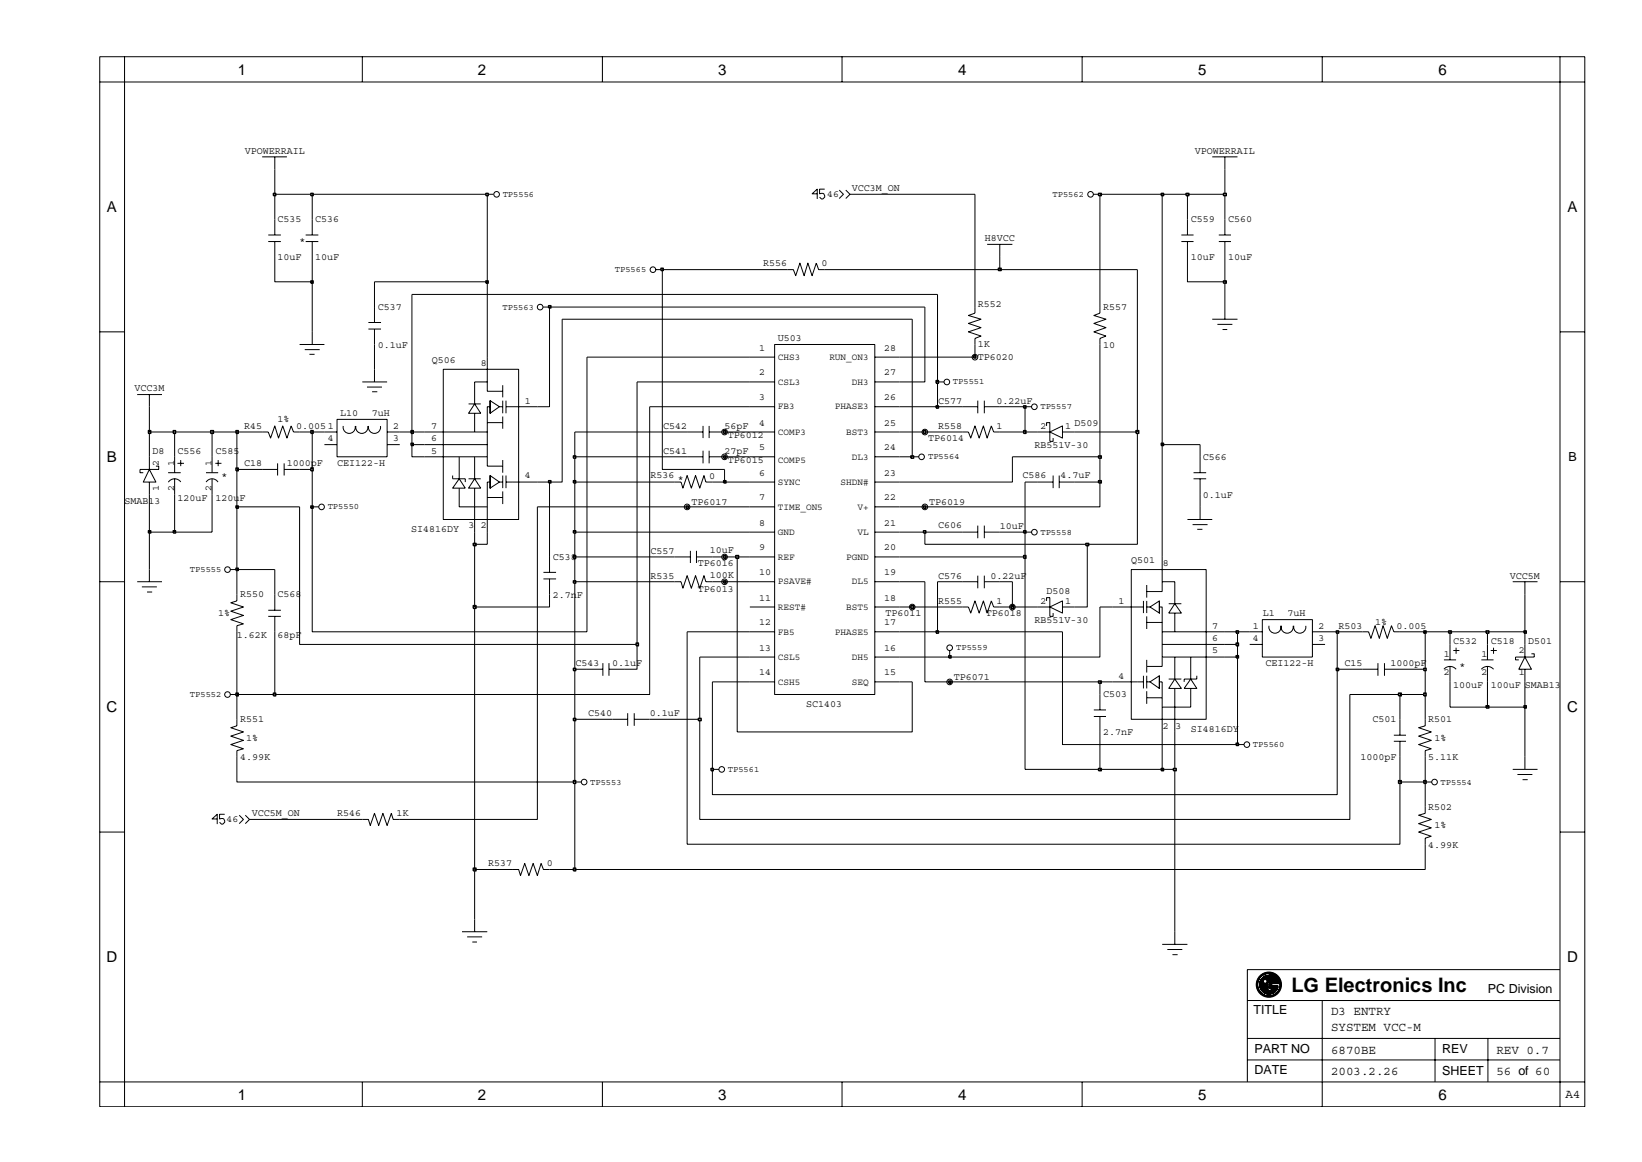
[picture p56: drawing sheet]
<svg xmlns="http://www.w3.org/2000/svg" width="297mm" height="210mm" viewBox="0 0 297 210" stroke-linecap="round" stroke-linejoin="round" font-family="sans-serif">
<defs><g id="words">
<text font-size="3.6" x="233.6" y="179.6">LG Electronics Inc</text>
<g font-size="2.7">
<text x="43" y="13.5">1</text>
<text x="86.5" y="13.5">2</text>
<text x="129.9" y="13.5">3</text>
<text x="173.3" y="13.5">4</text>
<text x="216.8" y="13.5">5</text>
<text x="260.2" y="13.5">6</text>
<text x="19.3" y="38.4">A</text>
<text x="283.6" y="38.4">A</text>
<text x="19.3" y="83.6">B</text>
<text x="19.3" y="128.9">C</text>
<text x="283.5" y="128.9">C</text>
<text x="19.3" y="174.1">D</text>
<text x="283.5" y="174.1">D</text>
<text x="43" y="199">1</text>
<text x="86.5" y="199">2</text>
<text x="129.9" y="199">3</text>
<text x="173.3" y="199">4</text>
<text x="216.8" y="199">5</text>
<text x="260.2" y="199">6</text>
</g>
<g font-size="2.3">
<text x="283.7" y="83.5">B</text>
<text x="269.2" y="179.6">PC Division</text>
<text x="226.7" y="183.5">TITLE</text>
<text x="240.8" y="183.6">D3 ENTRY</text>
<text x="226.9" y="190.5">PART NO</text>
<text x="240.8" y="190.7">6870BE</text>
<text x="240.8" y="186.6">SYSTEM VCC-M</text>
<text x="260.9" y="190.5">REV</text>
<text x="270.7" y="190.7">REV 0.7</text>
<text x="226.9" y="194.3">DATE</text>
<text x="240.8" y="194.6">2003.2.26</text>
<text x="260.9" y="194.5">SHEET</text>
<text x="270.7" y="194.6">56 of 60</text>
<text x="283.2" y="198.7">A4</text>
</g>
<g font-size="1.8">
<text x="44.3" y="27.8">VPOWERRAIL</text>
<text x="216.2" y="27.8">VPOWERRAIL</text>
<text x="149.6" y="35.7">46</text>
<text x="154.1" y="34.6">VCC3M_ON</text>
<text x="50.2" y="40.3">C535</text>
<text x="57" y="40.3">C536</text>
<text x="215.4" y="40.3">C559</text>
<text x="222.2" y="40.3">C560</text>
<text x="50.2" y="47.1">10uF</text>
<text x="54.2" y="44.2">*</text>
<text x="57" y="47.1">10uF</text>
<text x="178.1" y="43.6">H8VCC</text>
<text x="215.4" y="47.1">10uF</text>
<text x="222.2" y="47.1">10uF</text>
<text x="138.1" y="48.1">R556</text>
<text x="148.6" y="48.2">0</text>
<text x="68.3" y="56.1">C537</text>
<text x="176.9" y="55.5">R552</text>
<text x="199.6" y="56.1">R557</text>
<text x="68.3" y="62.9">0.1uF</text>
<text x="78.1" y="65.7">Q506</text>
<text x="137.3" y="63.4">1</text>
<text x="140.7" y="61.8">U503</text>
<text x="159.9" y="63.4">28</text>
<text x="176.9" y="62.8">1K</text>
<text x="176.9" y="65.1">TP6020</text>
<text x="199.6" y="62.9">10</text>
<text x="24.3" y="70.7">VCC3M</text>
<text x="87" y="66.2">8</text>
<text x="137.3" y="67.9">2</text>
<text x="159.9" y="67.9">27</text>
<text x="44.2" y="77.6">R45</text>
<text x="50.2" y="76.4">1%</text>
<text x="53.6" y="77.6">0.0051</text>
<text x="61.6" y="75.3">L10</text>
<text x="67.2" y="75.3">7uH</text>
<text x="71.1" y="77.6">2</text>
<text x="78" y="77.6">7</text>
<text x="94.9" y="73">1</text>
<text x="120" y="77.6">C542</text>
<text x="131.1" y="77.6">56pF</text>
<text x="137.3" y="72.4">3</text>
<text x="137.3" y="77">4</text>
<text x="159.9" y="72.4">26</text>
<text x="159.9" y="77">25</text>
<text x="169.7" y="73">C577</text>
<text x="169.7" y="77.6">R558</text>
<text x="180.3" y="73.1">0.22uF</text>
<text x="180.3" y="77.6">1</text>
<text x="188.2" y="77.6">2</text>
<text x="192.7" y="77.6">1</text>
<text x="194.4" y="77">D509</text>
<text x="27.6" y="82.1">D8</text>
<text x="32.1" y="82.1">C556</text>
<text x="39" y="82.1">C585</text>
<text x="59.3" y="79.8">4</text>
<text x="71.1" y="79.8">3</text>
<text x="78" y="82.1">5</text>
<text x="78" y="79.8">6</text>
<text x="120" y="82.1">C541</text>
<text x="131.1" y="82.1">27pF</text>
<text x="131.7" y="79.3">TP6012</text>
<text x="131.7" y="83.8">TP6015</text>
<text x="137.3" y="81.5">5</text>
<text x="159.9" y="81.5">24</text>
<text x="167.9" y="79.9">TP6014</text>
<text x="187.1" y="81">RB551V-30</text>
<text x="217.6" y="83.2">C566</text>
<text x="28.7" y="88.8" transform="rotate(-90 28.7 88.8)">1</text>
<text x="28.7" y="84.3" transform="rotate(-90 28.7 84.3)">2</text>
<text x="31.5" y="88.8" transform="rotate(-90 31.5 88.8)">2</text>
<text x="31.5" y="84.3" transform="rotate(-90 31.5 84.3)">1</text>
<text x="38.3" y="88.8" transform="rotate(-90 38.3 88.8)">2</text>
<text x="38.3" y="84.3" transform="rotate(-90 38.3 84.3)">1</text>
<text x="40.1" y="86.6">*</text>
<text x="44.2" y="84.4">C18</text>
<text x="51.9" y="84.3">1000pF</text>
<text x="61" y="84.4">CEI122-H</text>
<text x="94.9" y="86.6">4</text>
<text x="117.7" y="86.6">R536</text>
<text x="122.6" y="87.2">*</text>
<text x="128.3" y="86.6">0</text>
<text x="137.3" y="86.1">6</text>
<text x="159.9" y="86.1">23</text>
<text x="185" y="86.6">C586</text>
<text x="191.9" y="86.6">4.7uF</text>
<text x="22.5" y="91.1">SMAB13</text>
<text x="32.1" y="90.6">120uF</text>
<text x="39" y="90.6">120uF</text>
<text x="84.8" y="95.6">3</text>
<text x="87" y="95.6">2</text>
<text x="125.1" y="91.4">TP6017</text>
<text x="137.3" y="90.5">7</text>
<text x="137.3" y="95.1">8</text>
<text x="159.9" y="90.5">22</text>
<text x="159.9" y="95.1">21</text>
<text x="168.1" y="91.4">TP6019</text>
<text x="169.7" y="95.6">C606</text>
<text x="180.9" y="95.7">10uF</text>
<text x="217.6" y="90">0.1uF</text>
<text x="74.4" y="96.2">SI4816DY</text>
<text x="100" y="101.3">C538</text>
<text x="117.7" y="100.2">C557</text>
<text x="128.4" y="100.1">10uF</text>
<text x="137.3" y="99.6">9</text>
<text x="159.9" y="99.6">20</text>
<text x="204.6" y="101.9">Q501</text>
<text x="117.7" y="104.7">R535</text>
<text x="126.3" y="107">TP6013</text>
<text x="126.3" y="102.5">TP6016</text>
<text x="128.4" y="104.6">100K</text>
<text x="137.3" y="104.1">10</text>
<text x="159.9" y="104.1">19</text>
<text x="169.7" y="104.7">C576</text>
<text x="179.2" y="104.8">0.22uF</text>
<text x="189.3" y="107.6">D508</text>
<text x="210.3" y="102.4">8</text>
<text x="273.1" y="104.7">VCC5M</text>
<text x="39.5" y="111.5">1%</text>
<text x="43.4" y="108.1">R550</text>
<text x="50.2" y="108.1">C568</text>
<text x="100" y="108.1">2.7nF</text>
<text x="137.3" y="113.1">12</text>
<text x="137.3" y="108.7">11</text>
<text x="159.9" y="113.1">17</text>
<text x="159.9" y="108.7">18</text>
<text x="160.2" y="111.5">TP6011</text>
<text x="169.7" y="109.3">R555</text>
<text x="178.3" y="111.5">TP6018</text>
<text x="180.3" y="109.2">1</text>
<text x="187.1" y="112.6">RB551V-30</text>
<text x="188.2" y="109.3">2</text>
<text x="192.7" y="109.3">1</text>
<text x="202.4" y="109.3">1</text>
<text x="219.3" y="113.7">7</text>
<text x="226.7" y="113.7">1</text>
<text x="228.5" y="111.5">L1</text>
<text x="232.9" y="111.5">7uH</text>
<text x="238.5" y="113.7">2</text>
<text x="242.1" y="113.7">R503</text>
<text x="248.8" y="113.1">1%</text>
<text x="252.7" y="113.8">0.005</text>
<text x="42.9" y="115.5">1.62K</text>
<text x="50.2" y="115.5">68pF</text>
<text x="137.3" y="117.7">13</text>
<text x="159.9" y="117.7">16</text>
<text x="219.3" y="118.2">5</text>
<text x="219.3" y="116">6</text>
<text x="226.7" y="116">4</text>
<text x="238.5" y="116">3</text>
<text x="261.2" y="118.8">1</text>
<text x="262.9" y="116.5">C532</text>
<text x="268" y="118.8">1</text>
<text x="269.7" y="116.5">C518</text>
<text x="274.8" y="118.2">2</text>
<text x="276.4" y="116.5">D501</text>
<text x="104.1" y="120.5">C543</text>
<text x="110.8" y="120.6">0.1uF</text>
<text x="137.3" y="122.2">14</text>
<text x="159.9" y="122.2">15</text>
<text x="172.6" y="123">TP6071</text>
<text x="202.4" y="122.8">4</text>
<text x="228.9" y="120.5">CEI122-H</text>
<text x="243.2" y="120.5">C15</text>
<text x="251.6" y="120.6">1000pF</text>
<text x="261.2" y="122.2">2</text>
<text x="262.9" y="124.6">100uF</text>
<text x="264" y="121.1">*</text>
<text x="268" y="122.2">2</text>
<text x="269.7" y="124.6">100uF</text>
<text x="274.8" y="122.2">1</text>
<text x="275.9" y="124.5">SMAB13</text>
<text x="43.4" y="130.7">R551</text>
<text x="106.4" y="129.6">C540</text>
<text x="117.5" y="129.6">0.1uF</text>
<text x="145.8" y="127.9">SC1403</text>
<text x="199.6" y="126.2">C503</text>
<text x="210.3" y="131.9">2 3</text>
<text x="248.3" y="130.7">C501</text>
<text x="258.3" y="130.7">R501</text>
<text x="43.4" y="137.5">4.99K</text>
<text x="44.5" y="134.1">1%</text>
<text x="199.6" y="133">2.7nF</text>
<text x="215.4" y="132.4">SI4816DY</text>
<text x="246.1" y="137.5">1000pF</text>
<text x="258.3" y="137.5">5.11K</text>
<text x="259.5" y="134.1">1%</text>
<text x="41" y="148.8">46</text>
<text x="45.6" y="147.7">VCC5M_ON</text>
<text x="61" y="147.7">R546</text>
<text x="71.7" y="147.7">1K</text>
<text x="258.3" y="146.5">R502</text>
<text x="259.5" y="149.9">1%</text>
<text x="258.3" y="153.4">4.99K</text>
<text x="88.3" y="156.8">R537</text>
<text x="98.9" y="156.7">0</text>
</g>
<g font-size="1.7">
<text x="140.7" y="65.1">CHS3</text>
<text x="150" y="65.1">RUN_ON3</text>
<text x="140.7" y="69.6">CSL3</text>
<text x="154.1" y="69.6">DH3</text>
<text x="140.7" y="74.1">FB3</text>
<text x="151" y="74.1">PHASE3</text>
<text x="140.7" y="78.7">COMP3</text>
<text x="140.7" y="83.7">COMP5</text>
<text x="153.1" y="78.7">BST3</text>
<text x="154.1" y="83.1">DL3</text>
<text x="140.7" y="87.7">SYNC</text>
<text x="152.1" y="87.7">SHDN#</text>
<text x="140.7" y="92.2">TIME_ON5</text>
<text x="155.1" y="92.2">V+</text>
<text x="140.7" y="96.8">GND</text>
<text x="140.7" y="101.3">REF</text>
<text x="153.1" y="101.3">PGND</text>
<text x="155.1" y="96.8">VL</text>
<text x="140.7" y="105.8">PSAVE#</text>
<text x="154.1" y="105.8">DL5</text>
<text x="140.7" y="110.3">REST#</text>
<text x="153.1" y="110.3">BST5</text>
<text x="140.7" y="119.4">CSL5</text>
<text x="140.7" y="114.8">FB5</text>
<text x="151" y="114.8">PHASE5</text>
<text x="154.1" y="119.4">DH5</text>
<text x="140.7" y="123.9">CSH5</text>
<text x="154.1" y="123.9">SEQ</text>
</g>
<g font-size="1.6">
<text x="90.9" y="35.6">TP5556</text>
<text x="190.4" y="35.6">TP5562</text>
<text x="111.2" y="49.2">TP5565</text>
<text x="90.9" y="56">TP5563</text>
<text x="172.4" y="69.6">TP5551</text>
<text x="188.2" y="74.1">TP5557</text>
<text x="167.9" y="83.1">TP5564</text>
<text x="59.3" y="92.2">TP5550</text>
<text x="188.2" y="96.7">TP5558</text>
<text x="34.4" y="103.5">TP5555</text>
<text x="173" y="117.7">TP5559</text>
<text x="34.4" y="126.1">TP5552</text>
<text x="226.7" y="135.2">TP5560</text>
<text x="106.8" y="142">TP5553</text>
<text x="131.7" y="139.7">TP5561</text>
<text x="260.6" y="142">TP5554</text>
</g>
</g></defs>
<g fill="none" stroke="#000" stroke-width=".18">
<path d="M47.4 28.4h4.5M49.7 28.4v2.3M49.7 39.7v2.8M56.5 39.7v2.8M88.1 35.2h1.1M151.8 34.4l.8 .8-.8 .7M153 34.4l.8 .8-.8 .7M197.9 35.2h1.1M214.8 39.7v2.8M219.3 28.4h4.6M221.6 28.4v2.3M221.6 39.7v2.8"/>
<path d="M48.5 42.5h2.3M48.5 43.7h2.3M49.7 43.7v2.8M55.3 42.5h2.3M55.3 43.7h2.3M56.5 43.7v2.8M66.6 58.4h2.3M66.6 59.5h2.3M67.7 55.6v2.8M67.7 59.5v2.8M98.3 55.6h1.1M118.6 48.8h1.2"/>
<path d="M142.4 48.8h1.1l.4 1.1 .8-2.3 .8 2.3 .6-2.3 .8 2.3 .8-2.3 .4 1.2h1.1M176.4 55.6v1.1l-1.2 .4 2.3 .7-2.3 .7 2.3 .8-2.3 .7 2.3 .8-1.1 .4v1.1M178.6 44.2h4.5M180.9 44.2v2.3M199 55.6v1.1l-1.1 .4 2.2 .7-2.2 .7 2.2 .8-2.2 .7 2.2 .8-1.1 .4v1.1M213.7 42.5h2.2M213.7 43.7h2.2M214.8 43.7v2.8M219.3 57.8h4.6M220.2 58.7h2.7M220.5 42.5h2.2M220.5 43.7h2.2"/>
<path d="M221.2 59.6h.8M221.6 43.7v2.8M221.6 55.6v2.2M24.8 71.4h4.5M27 71.4v2.2M47.4 78.2h1.1l.4 1.1 .8-2.2 .7 2.2 .7-2.2 .8 2.2 .8-2.2 .4 1.1h1.1M54.2 62.3h4.5M55.1 63.3h2.7M56 64.1h.9M56.5 60v2.3M58.7 78.2h2.3M61 75.9h9v6.8h-9z"/>
<path d="M62.1 77.1a1.1 1.1 0 0 0 1.1 1.3 1.1 1.1 0 0 0 1-1.3M64.4 77.1a1.1 1.1 0 0 0 1 1.3 1.1 1.1 0 0 0 1.1-1.3M65.5 69.1h4.5M66.4 70h2.7M66.7 77.1a1.1 1.1 0 0 0 1 1.3 1.1 1.1 0 0 0 1.1-1.3M67.3 70.9h1M67.7 66.8v2.3M70 78.2h2.3M76.8 78.2h11.3M80.2 66.8h13.6v27.2h-13.6zM84.8 73.1h2.2M85.9 73.1l1.1 1.7h-2.2z"/>
<path d="M85.9 74.8v3.4M88.1 69.1h-2.2v4M88.1 64.6v6.2h2.8M88.1 76.5v7.8h2.8M88.1 76.5h2.8M88.7 72.5v2.3v-2.3l1.6 1.1-1.6 1.2M88.7 73.6h-.6v2.9M90.3 73.6h.6M90.9 69.7v2.2M90.9 72.5v2.3M90.9 75.4v2.2M91.5 72.5v2.3"/>
<path d="M91.5 73.6h5.7M124.3 78.2h2.9M127.2 77.1v2.2M128.3 78.2h2.8M128.3 77.1v2.2M135.6 78.2h4.5M135.6 69.1h4.5M135.6 73.6h4.5M135.6 64.6h4.5M140.1 62.3h18.2v63.4h-18.2zM158.3 78.2h4.4M158.3 69.1h4.4"/>
<path d="M158.3 73.6h4.4M158.3 64.6h4.4M169.6 69.1h1.1M174.1 78.2h1.1l.4 1.1 .8-2.2 .7 2.2 .8-2.2 .7 2.2 .7-2.2 .5 1.1h1.1M174.1 73.6h2.8M176.9 72.5v2.3M178.1 73.6h2.8M178.1 72.5v2.3M185.4 73.6h1.1M187.6 78.2h2.3M189.3 77.1v-.6h.6v3.4h.6v-.6M189.9 78.2l2.3-1.1v2.2z"/>
<path d="M192.2 78.2h2.2M27 84.9l1.2 2.3h-2.3zM27 82.7v2.2M27 87.2v2.2M28.2 84.3h.5v.6h-3.4v.6h.6M30.4 85.5h2.3M31.6 82.7v2.8M31.6 86.6v2.8M32.1 83.8h1.2M32.7 83.2v1.1M32.7 87.2a1.35 1.35 0 0 0-2.2 0M37.3 85.5h2.2"/>
<path d="M37.3 87.2a1.27 1.27 0 0 1 2.1 0M38.4 82.7v2.8M38.4 86.6v2.8M39 83.8h1.1M39.5 83.2v1.1M47.4 84.9h2.8M50.2 83.8v2.2M51.4 84.9h2.8M51.4 83.8v2.2M56.5 91.7h1.1M58.7 80.5h2.3M70 80.5h2.3"/>
<path d="M76.8 82.7h11.3M76.8 80.5h11.3M81.9 86v.6h2.3v.6M83.1 86.6l1.1 1.7h-2.3zM83.1 88.3v3.4h5M83.1 82.7v3.9M84.8 86.6h2.2M85.9 86.6l1.1 1.7h-2.2zM85.9 82.7v3.9M85.9 88.3v8M88.1 90h2.8M88.7 86v2.3v-2.3l1.6 1.2-1.6 1.1"/>
<path d="M88.7 87.2h-.6v9.1M90.3 87.2h.6M90.9 83.2v2.3M90.9 86v2.3M90.9 88.9v2.3M91.5 87.2h5.7M91.5 86v2.3M122 87.2h1.2l.3 1.1 .8-2.3 .8 2.3 .7-2.3 .8 2.3 .7-2.3 .4 1.2h1.2M124.3 82.7h2.9M124.9 99.7v2.2M126 99.7v2.2M127.2 81.6v2.2"/>
<path d="M128.3 82.7h2.8M128.3 81.6v2.2M135.6 91.7h4.5M135.6 96.3h4.5M135.6 82.7h4.5M135.6 87.2h4.5M158.3 91.7h4.4M158.3 96.3h4.4M158.3 82.7h4.4M158.3 87.2h4.4M165 82.7h1.1M174.1 96.3h2.8"/>
<path d="M176.9 95.1v2.3M178.1 96.3h2.8M178.1 95.1v2.3M185.4 96.3h1.1M187.6 87.2h2.9M190.5 86v2.3M191.6 87.2h2.8M191.6 86v2.3M214.8 94h4.5M215.7 94.9h2.7M215.9 86.6h2.3M215.9 85.5h2.3"/>
<path d="M216.6 95.8h.9M217.1 82.7v2.8M217.1 86.6v2.8M217.1 91.7v2.3M24.8 105.3h4.5M25.7 106.2h2.7M26.6 107.1h.9M27 103.1v2.2M41.8 103.1h1.1M42.9 107.5v1.2l-1.1 .4 2.2 .7-2.2 .8 2.2 .8-2.2 .7 2.2 .8-1.1 .3v1.1M48.5 110.4h2.3M48.5 111.5h2.3"/>
<path d="M49.7 107.5v2.9M49.7 111.5v2.8M98.3 103.6h2.3M98.3 104.8h2.3M99.4 100.8v2.8M99.4 104.8v2.7M109.1 120v2.3M110.2 120v2.3M122 105.3h1.2l.3 1.1 .8-2.2 .8 2.2 .7-2.2 .8 2.2 .7-2.2 .4 1.1h1.2M122 100.8h2.9M126 100.8h2.9M135.6 109.8h4.5"/>
<path d="M135.6 105.3h4.5M135.6 118.9h4.5M135.6 114.3h4.5M135.6 100.8h4.5M158.3 109.8h4.4M158.3 105.3h4.4M158.3 118.9h4.4M158.3 114.3h4.4M158.3 100.8h4.4M171.8 117.7v1.2M174.1 109.8h1.1l.4 1.1 .8-2.2 .7 2.2 .8-2.2 .7 2.2 .7-2.2 .5 1.1h1.1M174.1 105.3h2.8"/>
<path d="M176.9 104.2v2.2M178.1 104.2v2.2M178.1 105.3h2.8M187.6 109.8h2.3M189.3 108.7v-.6h.6v3.4h.6v-.6M189.9 109.8l2.3-1.1v2.2zM192.2 109.8h2.2M201.3 109.8h5.6M204.6 103.1h13.6v27.1h-13.6zM206.9 108.7v2.2M207.4 109.8h.6M207.4 105.9v2.2"/>
<path d="M207.4 108.7v2.2M207.4 111.5v2.3M207.4 119.4v2.3M207.4 112.6h2.8M209.7 108.7v2.2v-2.2l-1.7 1.1 1.7 1.1M209.7 109.8h.5v2.8M210.2 105.3h2.3v3.9M210.2 118.9h11.4M210.2 114.3h11.4M210.2 116.6h11.4M210.2 100.8v6.2h-2.8M210.2 112.6v8h-2.8"/>
<path d="M211.4 109.2h2.3M212.5 109.2l1.2 1.7h-2.3zM212.5 110.9v3.4M212.5 118.9v4M215.4 118.9v4M226.1 114.3h2.3M226.1 116.6h2.3M228.4 112.1h9v6.8h-9zM229.6 113.2a1.1 1.1 0 0 0 1 1.4 1.1 1.1 0 0 0 1.1-1.4M231.8 113.2a1.1 1.1 0 0 0 1 1.4 1.1 1.1 0 0 0 1.1-1.4M234.1 113.2a1.1 1.1 0 0 0 1 1.4 1.1 1.1 0 0 0 1.1-1.4M237.4 114.3h2.3"/>
<path d="M237.4 116.6h2.3M246.5 114.3h1.1l.4 1.2 .8-2.3 .7 2.3 .7-2.3 .8 2.3 .7-2.3 .4 1.1h1.1M249.3 120v2.3M250.5 120v2.3M261.2 119.4h2.2M262.3 116.6v2.8M262.9 117.7h1.1M263.4 117.2v1.1M268 119.4h2.2M269.1 116.6v2.8M269.7 117.7h1.1M270.2 117.2v1.1"/>
<path d="M273.7 105.3h4.4M275.9 118.9l1.1 2.2h-2.2zM275.9 105.3v2.2M275.9 116.6v2.3M277 118.3h.5v.6h-3.3v.5h.6M41.8 125.7h1.1M42.9 130.2v1.1l-1.1 .4 2.2 .7-2.2 .8 2.2 .8-2.2 .7 2.2 .8-1.1 .3v1.1M106.2 121.1h2.9M110.2 121.1h2.8M110.8 130.2h2.7M113.5 129.1v2.2M114.7 130.2h2.8"/>
<path d="M114.7 129.1v2.2M128.9 139.2h1.1M135.6 123.4h4.5M158.3 123.4h4.4M197.9 128.5h2.2M197.9 129.6h2.2M199 125.7v2.8M199 129.6v2.8M201.3 123.4h5.6M206.9 122.3v2.3M207.4 123.4h.6M207.4 122.3v2.3"/>
<path d="M207.4 125.1v2.3M207.4 126.3h2.8M209.7 122.3v2.3v-2.3l-1.7 1.1 1.7 1.2M209.7 123.4h.5v9M211.4 122.9h2.3M212.5 122.9l1.2 1.7h-2.3zM212.5 124.6v7.8M212.5 139.2v31.7M215.4 122.9l1.1 1.7h-2.3zM215.4 124.6v3.4h-5.2M216.5 122.3v.6h-2.3v.5M223.9 134.7h1.1"/>
<path d="M246.5 121.1h2.8M250.5 121.1h2.7M252.1 133h2.2M252.1 134.1h2.2M253.2 130.2v2.8M253.2 134.1v2.8M257.8 130.2v1.1l-1.2 .4 2.3 .7-2.3 .8 2.3 .8-2.3 .7 2.3 .8-1.1 .3v1.1M261.2 121.1a1.44 1.44 0 0 1 2.2 0M262.3 120.6v2.8M268 121.1a1.44 1.44 0 0 1 2.2 0M269.1 120.6v2.8M273.7 139.2h4.4"/>
<path d="M275.9 121.1v2.3M275.9 136.9v2.3M43.3 147.5l.7 .8-.7 .7M44.4 147.5l.7 .8-.7 .7M65.5 148.3h1.1l.4 1.1 .7-2.2 .8 2.2 .8-2.2 .7 2.2 .8-2.2 .3 1.1h1.2M85.9 157.3v11.3M92.6 157.3h1.2l.4 1.1 .7-2.2 .8 2.2 .7-2.2 .8 2.2 .7-2.2 .4 1.1h1.1M104 141.5h1.1M257.8 146v1.2l-1.2 .3 2.3 .8-2.3 .7 2.3 .8-2.3 .8 2.3 .7-1.1 .4v1.1M257.8 141.5h1.1M274.5 140.1h2.7M275.4 141.1h1"/>
<path d="M83.6 168.6h4.5M84.5 169.5h2.7M85.4 170.5h.9M210.2 170.9h4.6M211.2 171.8h2.7M212.1 172.7h.9"/>
<circle cx="89.8" cy="35.2" r=".51"/>
<circle cx="197.3" cy="35.2" r=".51"/>
<circle cx="97.7" cy="55.6" r=".51"/>
<circle cx="118.1" cy="48.8" r=".51"/>
<circle cx="131.1" cy="78.2" r=".51"/>
<circle cx="167.3" cy="78.2" r=".51"/>
<circle cx="171.3" cy="69.1" r=".51"/>
<circle cx="176.4" cy="64.6" r=".51"/>
<circle cx="187.1" cy="73.6" r=".51"/>
<circle cx="58.2" cy="91.7" r=".51"/>
<circle cx="124.3" cy="91.7" r=".51"/>
<circle cx="131.1" cy="82.7" r=".51"/>
<circle cx="166.7" cy="82.7" r=".51"/>
<circle cx="167.3" cy="91.7" r=".51"/>
<circle cx="187.1" cy="96.3" r=".51"/>
<circle cx="41.2" cy="103.1" r=".51"/>
<circle cx="131.1" cy="105.3" r=".51"/>
<circle cx="131.1" cy="100.8" r=".51"/>
<circle cx="165" cy="109.8" r=".51"/>
<circle cx="171.8" cy="117.2" r=".51"/>
<circle cx="183.1" cy="109.8" r=".51"/>
<circle cx="41.2" cy="125.7" r=".51"/>
<circle cx="130.6" cy="139.2" r=".51"/>
<circle cx="171.8" cy="123.4" r=".51"/>
<circle cx="225.6" cy="134.7" r=".51"/>
<circle cx="105.7" cy="141.5" r=".51"/>
<circle cx="259.5" cy="141.5" r=".51"/>
</g>
<path d="M85.6 157.1h.5v.5h-.5z" fill-rule="evenodd" fill="#c2c2c2"/>
<path d="M85.6 157.1h.5v.5h-.5z" fill="none" stroke="#000" stroke-width=".25"/>
<path d="M85.9 109.8v47.5h6.7M99.4 157.3h4.6" fill="none" stroke="#000" stroke-width=".18"/>
<path d="M103.7 157.1h.5v.5h-.5z" fill-rule="evenodd" fill="#c2c2c2"/>
<path d="M103.7 157.1h.5v.5h-.5z" fill="none" stroke="#000" stroke-width=".25"/>
<path d="M97.2 91.7v56.6h-24.9M124.3 114.3v38.5h128.9v-11.3M42.9 136.9v4.6h61.1v15.8h153.8v-4.5M241.9 121.1v22.7h-113v-4.6M244.2 125.7v22.6h-117.6v-18.1M45.1 148.3h20.4M257.8 141.5v4.5" fill="none" stroke="#000" stroke-width=".18"/>
<path d="M103.7 141.2h.5v.6h-.5z" fill-rule="evenodd" fill="#c2c2c2"/>
<path d="M103.7 141.2h.5v.6h-.5z" fill="none" stroke="#000" stroke-width=".25"/>
<path d="M104 130.2v11.3" fill="none" stroke="#000" stroke-width=".18"/>
<path d="M253 141.2h.5v.6h-.5z" fill-rule="evenodd" fill="#c2c2c2"/>
<path d="M253 141.2h.5v.6h-.5z" fill="none" stroke="#000" stroke-width=".25"/>
<path d="M253.2 136.9v4.6h4.6" fill="none" stroke="#000" stroke-width=".18"/>
<path d="M257.6 141.2h.4v.6h-.4z" fill-rule="evenodd" fill="#c2c2c2"/>
<path d="M257.6 141.2h.4v.6h-.4z" fill="none" stroke="#000" stroke-width=".25"/>
<path d="M257.8 136.9v4.6" fill="none" stroke="#000" stroke-width=".18"/>
<path d="M128.6 139h.4v.5h-.4z" fill="#c2c2c2"/>
<path d="M128.6 139h.4v.5h-.4z" fill="none" stroke="#000" stroke-width=".25"/>
<path d="M185.4 100.8v38.4h13.6M128.9 123.4v15.8" fill="none" stroke="#000" stroke-width=".18"/>
<path d="M198.7 139h.5v.5h-.5z" fill="#c2c2c2"/>
<path d="M198.7 139h.5v.5h-.5z" fill="none" stroke="#000" stroke-width=".25"/>
<path d="M199 132.4v6.8h11.2" fill="none" stroke="#000" stroke-width=".18"/>
<path d="M210.1 139h.4v.5h-.4z" fill="#c2c2c2"/>
<path d="M210.1 139h.4v.5h-.4z" fill="none" stroke="#000" stroke-width=".25"/>
<path d="M210.2 132.4v6.8h2.3" fill="none" stroke="#000" stroke-width=".18"/>
<path d="M212.3 139h.5v.5h-.5z" fill-rule="evenodd" fill="#c2c2c2"/>
<path d="M212.3 139h.5v.5h-.5z" fill="none" stroke="#000" stroke-width=".25"/>
<path d="M192.2 114.3v20.4h31.7M212.5 132.4v6.8M275.9 128v8.9" fill="none" stroke="#000" stroke-width=".18"/>
<path d="M223.6 134.5h.4v.4h-.4z" fill-rule="evenodd" fill="#c2c2c2"/>
<path d="M223.6 134.5h.4v.4h-.4z" fill="none" stroke="#000" stroke-width=".25"/>
<path d="M133.4 100.8v31.6h31.6v-9M223.9 118.9v15.8M42.9 125.7v4.5" fill="none" stroke="#000" stroke-width=".18"/>
<path d="M103.7 130h.5v.4h-.5z" fill-rule="evenodd" fill="#c2c2c2"/>
<path d="M103.7 130h.5v.4h-.5z" fill="none" stroke="#000" stroke-width=".25"/>
<path d="M104 121.1v9.1h6.8M117.5 130.2h9.1" fill="none" stroke="#000" stroke-width=".18"/>
<path d="M126.3 130h.5v.4h-.5z" fill="#c2c2c2"/>
<path d="M126.3 130h.5v.4h-.5z" fill="none" stroke="#000" stroke-width=".25"/>
<path d="M126.6 118.9v11.3M253.2 125.7v4.5M257.8 125.7v4.5M262.3 123.4v4.6h6.8" fill="none" stroke="#000" stroke-width=".18"/>
<path d="M268.8 127.7h.5v.4h-.5z" fill-rule="evenodd" fill="#c2c2c2"/>
<path d="M268.8 127.7h.5v.4h-.5z" fill="none" stroke="#000" stroke-width=".25"/>
<path d="M269.1 123.4v4.6h6.8" fill="none" stroke="#000" stroke-width=".18"/>
<path d="M275.7 127.7h.4v.4h-.4z" fill-rule="evenodd" fill="#c2c2c2"/>
<path d="M275.7 127.7h.4v.4h-.4z" fill="none" stroke="#000" stroke-width=".25"/>
<path d="M275.9 123.4v4.6" fill="none" stroke="#000" stroke-width=".18"/>
<path d="M42.7 125.4h.4v.5h-.4z" fill-rule="evenodd" fill="#c2c2c2"/>
<path d="M42.7 125.4h.4v.5h-.4z" fill="none" stroke="#000" stroke-width=".25"/>
<path d="M42.9 114.3v11.4h6.8" fill="none" stroke="#000" stroke-width=".18"/>
<path d="M49.5 125.4h.4v.5h-.4z" fill="#c2c2c2"/>
<path d="M49.5 125.4h.4v.5h-.4z" fill="none" stroke="#000" stroke-width=".25"/>
<path d="M117.5 73.6v52.1h-67.8v-11.4M199 123.4v2.3M244.2 125.7h9" fill="none" stroke="#000" stroke-width=".18"/>
<path d="M253 125.4h.5v.5h-.5z" fill-rule="evenodd" fill="#c2c2c2"/>
<path d="M253 125.4h.5v.5h-.5z" fill="none" stroke="#000" stroke-width=".25"/>
<path d="M253.2 125.7h4.6" fill="none" stroke="#000" stroke-width=".18"/>
<path d="M257.6 125.4h.4v.5h-.4z" fill-rule="evenodd" fill="#c2c2c2"/>
<path d="M257.6 125.4h.4v.5h-.4z" fill="none" stroke="#000" stroke-width=".25"/>
<path d="M167.3 105.3v18.1h4.5M128.9 123.4h6.7M162.7 123.4h2.3M257.8 121.1v4.6" fill="none" stroke="#000" stroke-width=".18"/>
<path d="M171.6 123.2h.5v.4h-.5z" fill="#c2c2c2"/>
<path d="M171.6 123.2h.5v.4h-.5z" fill="none" stroke="#000" stroke-width=".25"/>
<path d="M171.8 123.4h27.2" fill="none" stroke="#000" stroke-width=".18"/>
<path d="M198.7 123.2h.5v.4h-.5z" fill="#c2c2c2"/>
<path d="M198.7 123.2h.5v.4h-.5z" fill="none" stroke="#000" stroke-width=".25"/>
<path d="M199 123.4h2.3" fill="none" stroke="#000" stroke-width=".18"/>
<path d="M103.7 120.9h.5v.4h-.5z" fill-rule="evenodd" fill="#c2c2c2"/>
<path d="M103.7 120.9h.5v.4h-.5z" fill="none" stroke="#000" stroke-width=".25"/>
<path d="M104 105.3v15.8h2.2M115.2 116.6v4.5h-2.2" fill="none" stroke="#000" stroke-width=".18"/>
<path d="M241.7 120.9h.5v.4h-.5z" fill-rule="evenodd" fill="#c2c2c2"/>
<path d="M241.7 120.9h.5v.4h-.5z" fill="none" stroke="#000" stroke-width=".25"/>
<path d="M241.9 114.3v6.8h4.6M253.2 121.1h4.6" fill="none" stroke="#000" stroke-width=".18"/>
<path d="M257.6 120.9h.4v.4h-.4z" fill-rule="evenodd" fill="#c2c2c2"/>
<path d="M257.6 120.9h.4v.4h-.4z" fill="none" stroke="#000" stroke-width=".25"/>
<path d="M126.6 118.9h9M162.7 118.9h9.1M257.8 114.3v6.8" fill="none" stroke="#000" stroke-width=".18"/>
<path d="M171.6 118.6h.5v.5h-.5z" fill="#c2c2c2"/>
<path d="M171.6 118.6h.5v.5h-.5z" fill="none" stroke="#000" stroke-width=".25"/>
<path d="M199 109.8v9.1h-27.2M221.6 118.9h2.3" fill="none" stroke="#000" stroke-width=".18"/>
<path d="M223.6 118.6h.4v.5h-.4z" fill-rule="evenodd" fill="#c2c2c2"/>
<path d="M223.6 118.6h.4v.5h-.4z" fill="none" stroke="#000" stroke-width=".25"/>
<path d="M54.2 91.7v24.9h61M223.9 116.6v2.3" fill="none" stroke="#000" stroke-width=".18"/>
<path d="M115.1 116.4h.4v.5h-.4z" fill="#c2c2c2"/>
<path d="M115.1 116.4h.4v.5h-.4z" fill="none" stroke="#000" stroke-width=".25"/>
<path d="M115.2 69.1v47.5M221.6 116.6h2.3" fill="none" stroke="#000" stroke-width=".18"/>
<path d="M223.6 116.4h.4v.5h-.4z" fill-rule="evenodd" fill="#c2c2c2"/>
<path d="M223.6 116.4h.4v.5h-.4z" fill="none" stroke="#000" stroke-width=".25"/>
<path d="M106.2 64.6v49.7h-49.7v-22.6M124.3 114.3h11.3M162.7 114.3h6.9M223.9 114.3v2.3M262.3 114.3v2.3M269.1 114.3v2.3M275.9 114.3v2.3" fill="none" stroke="#000" stroke-width=".18"/>
<path d="M169.3 114.1h.5v.5h-.5z" fill="#c2c2c2"/>
<path d="M169.3 114.1h.5v.5h-.5z" fill="none" stroke="#000" stroke-width=".25"/>
<path d="M169.6 105.3v9h22.6M221.6 114.3h2.3" fill="none" stroke="#000" stroke-width=".18"/>
<path d="M223.6 114.1h.4v.5h-.4z" fill-rule="evenodd" fill="#c2c2c2"/>
<path d="M223.6 114.1h.4v.5h-.4z" fill="none" stroke="#000" stroke-width=".25"/>
<path d="M223.9 114.3h2.2M239.7 114.3h2.2" fill="none" stroke="#000" stroke-width=".18"/>
<path d="M241.7 114.1h.5v.5h-.5z" fill-rule="evenodd" fill="#c2c2c2"/>
<path d="M241.7 114.1h.5v.5h-.5z" fill="none" stroke="#000" stroke-width=".25"/>
<path d="M241.9 114.3h4.6M253.2 114.3h4.6" fill="none" stroke="#000" stroke-width=".18"/>
<path d="M257.6 114.1h.4v.5h-.4z" fill-rule="evenodd" fill="#c2c2c2"/>
<path d="M257.6 114.1h.4v.5h-.4z" fill="none" stroke="#000" stroke-width=".25"/>
<path d="M257.8 114.3h4.5" fill="none" stroke="#000" stroke-width=".18"/>
<path d="M262.1 114.1h.5v.5h-.5z" fill-rule="evenodd" fill="#c2c2c2"/>
<path d="M262.1 114.1h.5v.5h-.5z" fill="none" stroke="#000" stroke-width=".25"/>
<path d="M262.3 114.3h6.8" fill="none" stroke="#000" stroke-width=".18"/>
<path d="M268.8 114.1h.5v.5h-.5z" fill-rule="evenodd" fill="#c2c2c2"/>
<path d="M268.8 114.1h.5v.5h-.5z" fill="none" stroke="#000" stroke-width=".25"/>
<path d="M269.1 114.3h6.8" fill="none" stroke="#000" stroke-width=".18"/>
<path d="M275.7 114.1h.4v.5h-.4z" fill-rule="evenodd" fill="#c2c2c2"/>
<path d="M275.7 114.1h.4v.5h-.4z" fill="none" stroke="#000" stroke-width=".25"/>
<path d="M275.9 107.5v6.8" fill="none" stroke="#000" stroke-width=".18"/>
<path d="M85.6 109.6h.5v.5h-.5z" fill-rule="evenodd" fill="#c2c2c2"/>
<path d="M85.6 109.6h.5v.5h-.5z" fill="none" stroke="#000" stroke-width=".25"/>
<path d="M85.9 98.5v11.3h13.5v-2.3M162.7 109.8h2.3" fill="none" stroke="#000" stroke-width=".18"/>
<path d="M164.8 109.6h.5v.5h-.5z" fill="#c2c2c2"/>
<path d="M164.8 109.6h.5v.5h-.5z" fill="none" stroke="#000" stroke-width=".25"/>
<path d="M165 109.8h9.1M180.9 109.8h2.2" fill="none" stroke="#000" stroke-width=".18"/>
<path d="M182.9 109.6h.5v.5h-.5z" fill="#c2c2c2"/>
<path d="M182.9 109.6h.5v.5h-.5z" fill="none" stroke="#000" stroke-width=".25"/>
<path d="M196.7 98.5v11.3h-2.3M42.9 103.1v4.4M49.7 103.1v4.4M183.1 105.3v4.5h4.5M199 109.8h2.3" fill="none" stroke="#000" stroke-width=".18"/>
<path d="M103.7 105.1h.5v.4h-.5z" fill-rule="evenodd" fill="#c2c2c2"/>
<path d="M103.7 105.1h.5v.4h-.5z" fill="none" stroke="#000" stroke-width=".25"/>
<path d="M104 100.8v4.5h18M128.9 105.3h2.2" fill="none" stroke="#000" stroke-width=".18"/>
<path d="M130.9 105.1h.4v.4h-.4z" fill="#c2c2c2"/>
<path d="M130.9 105.1h.4v.4h-.4z" fill="none" stroke="#000" stroke-width=".25"/>
<path d="M27 96.3v6.8M131.1 105.3h4.5M162.7 105.3h4.6M169.6 105.3h4.5M180.9 105.3h2.2" fill="none" stroke="#000" stroke-width=".18"/>
<path d="M42.7 102.8h.4v.4h-.4z" fill-rule="evenodd" fill="#c2c2c2"/>
<path d="M42.7 102.8h.4v.4h-.4z" fill="none" stroke="#000" stroke-width=".25"/>
<path d="M42.9 91.7v11.4h6.8M99.4 87.2v13.6" fill="none" stroke="#000" stroke-width=".18"/>
<path d="M103.7 100.5h.5v.5h-.5z" fill-rule="evenodd" fill="#c2c2c2"/>
<path d="M103.7 100.5h.5v.5h-.5z" fill="none" stroke="#000" stroke-width=".25"/>
<path d="M104 96.3v4.5h18M128.9 100.8h2.2" fill="none" stroke="#000" stroke-width=".18"/>
<path d="M130.9 100.5h.4v.5h-.4z" fill="#c2c2c2"/>
<path d="M130.9 100.5h.4v.5h-.4z" fill="none" stroke="#000" stroke-width=".25"/>
<path d="M131.1 100.8h2.3" fill="none" stroke="#000" stroke-width=".18"/>
<path d="M133.1 100.5h.5v.5h-.5z" fill="#c2c2c2"/>
<path d="M133.1 100.5h.5v.5h-.5z" fill="none" stroke="#000" stroke-width=".25"/>
<path d="M133.4 100.8h2.2M162.7 100.8h22.7" fill="none" stroke="#000" stroke-width=".18"/>
<path d="M185.2 100.5h.4v.5h-.4z" fill="#c2c2c2"/>
<path d="M185.2 100.5h.4v.5h-.4z" fill="none" stroke="#000" stroke-width=".25"/>
<path d="M185.4 96.3v4.5M210.2 80.5v20.3" fill="none" stroke="#000" stroke-width=".18"/>
<path d="M85.6 98.3h.5v.4h-.5z" fill-rule="evenodd" fill="#c2c2c2"/>
<path d="M85.6 98.3h.5v.4h-.5z" fill="none" stroke="#000" stroke-width=".25"/>
<path d="M85.9 96.3v2.2h2.2v-2.2M167.3 96.3v2.2h29.4" fill="none" stroke="#000" stroke-width=".18"/>
<path d="M196.4 98.3h.5v.4h-.5z" fill-rule="evenodd" fill="#c2c2c2"/>
<path d="M196.4 98.3h.5v.4h-.5z" fill="none" stroke="#000" stroke-width=".25"/>
<path d="M205.7 78.2v20.3h-9" fill="none" stroke="#000" stroke-width=".18"/>
<path d="M26.8 96h.5v.5h-.5z" fill-rule="evenodd" fill="#c2c2c2"/>
<path d="M26.8 96h.5v.5h-.5z" fill="none" stroke="#000" stroke-width=".25"/>
<path d="M27 89.4v6.9h4.6" fill="none" stroke="#000" stroke-width=".18"/>
<path d="M31.3 96h.5v.5h-.5z" fill="#c2c2c2"/>
<path d="M31.3 96h.5v.5h-.5z" fill="none" stroke="#000" stroke-width=".25"/>
<path d="M31.6 89.4v6.9h6.8v-6.9" fill="none" stroke="#000" stroke-width=".18"/>
<path d="M103.7 96h.5v.5h-.5z" fill-rule="evenodd" fill="#c2c2c2"/>
<path d="M103.7 96h.5v.5h-.5z" fill="none" stroke="#000" stroke-width=".25"/>
<path d="M104 87.2v9.1h31.6M162.7 96.3h4.6" fill="none" stroke="#000" stroke-width=".18"/>
<path d="M167.1 96h.4v.5h-.4z" fill="#c2c2c2"/>
<path d="M167.1 96h.4v.5h-.4z" fill="none" stroke="#000" stroke-width=".25"/>
<path d="M167.3 96.3h6.8M180.9 96.3h4.5" fill="none" stroke="#000" stroke-width=".18"/>
<path d="M185.2 96h.4v.5h-.4z" fill="#c2c2c2"/>
<path d="M185.2 96h.4v.5h-.4z" fill="none" stroke="#000" stroke-width=".25"/>
<path d="M185.4 87.2v9.1" fill="none" stroke="#000" stroke-width=".18"/>
<path d="M42.7 91.5h.4v.5h-.4z" fill-rule="evenodd" fill="#c2c2c2"/>
<path d="M42.7 91.5h.4v.5h-.4z" fill="none" stroke="#000" stroke-width=".25"/>
<path d="M42.9 84.9v6.8h11.3" fill="none" stroke="#000" stroke-width=".18"/>
<path d="M56.2 91.5h.5v.5h-.5z" fill="#c2c2c2"/>
<path d="M56.2 91.5h.5v.5h-.5z" fill="none" stroke="#000" stroke-width=".25"/>
<path d="M56.5 84.9v6.8M97.2 91.7h27.1" fill="none" stroke="#000" stroke-width=".18"/>
<path d="M124.1 91.5h.5v.5h-.5z" fill="#c2c2c2"/>
<path d="M124.1 91.5h.5v.5h-.5z" fill="none" stroke="#000" stroke-width=".25"/>
<path d="M124.3 91.7h11.3M162.7 91.7h4.6" fill="none" stroke="#000" stroke-width=".18"/>
<path d="M167.1 91.5h.4v.5h-.4z" fill="#c2c2c2"/>
<path d="M167.1 91.5h.4v.5h-.4z" fill="none" stroke="#000" stroke-width=".25"/>
<path d="M97.2 87.2h2.2M199 87.2v4.5h-31.7M217.1 89.4v2.3" fill="none" stroke="#000" stroke-width=".18"/>
<path d="M99.2 87h.5v.4h-.5z" fill="#c2c2c2"/>
<path d="M99.2 87h.5v.4h-.5z" fill="none" stroke="#000" stroke-width=".25"/>
<path d="M101.7 57.8v29.4h-2.3" fill="none" stroke="#000" stroke-width=".18"/>
<path d="M103.7 87h.5v.4h-.5z" fill-rule="evenodd" fill="#c2c2c2"/>
<path d="M103.7 87h.5v.4h-.5z" fill="none" stroke="#000" stroke-width=".25"/>
<path d="M104 82.7v4.5h18M128.9 87.2h2.2" fill="none" stroke="#000" stroke-width=".18"/>
<path d="M130.9 87h.4v.4h-.4z" fill="#c2c2c2"/>
<path d="M130.9 87h.4v.4h-.4z" fill="none" stroke="#000" stroke-width=".25"/>
<path d="M131.1 84.9v2.3h4.5M183.1 82.7v4.5h-20.4M185.4 87.2h2.2M194.4 87.2h4.6" fill="none" stroke="#000" stroke-width=".18"/>
<path d="M198.7 87h.5v.4h-.5z" fill="#c2c2c2"/>
<path d="M198.7 87h.5v.4h-.5z" fill="none" stroke="#000" stroke-width=".25"/>
<path d="M199 82.7v4.5" fill="none" stroke="#000" stroke-width=".18"/>
<path d="M42.7 84.7h.4v.5h-.4z" fill-rule="evenodd" fill="#c2c2c2"/>
<path d="M42.7 84.7h.4v.5h-.4z" fill="none" stroke="#000" stroke-width=".25"/>
<path d="M42.9 78.2v6.7h4.5M54.2 84.9h2.3" fill="none" stroke="#000" stroke-width=".18"/>
<path d="M56.2 84.7h.5v.5h-.5z" fill="#c2c2c2"/>
<path d="M56.2 84.7h.5v.5h-.5z" fill="none" stroke="#000" stroke-width=".25"/>
<path d="M119.8 48.8v36.1h11.3M27 78.2v4.5M31.6 78.2v4.5M38.4 78.2v4.5M56.5 78.2v6.7M74.5 80.5v2.2h2.3" fill="none" stroke="#000" stroke-width=".18"/>
<path d="M103.7 82.5h.5v.4h-.5z" fill-rule="evenodd" fill="#c2c2c2"/>
<path d="M103.7 82.5h.5v.4h-.5z" fill="none" stroke="#000" stroke-width=".25"/>
<path d="M104 78.2v4.5h20.3" fill="none" stroke="#000" stroke-width=".18"/>
<path d="M130.9 82.5h.4v.4h-.4z" fill="#c2c2c2"/>
<path d="M130.9 82.5h.4v.4h-.4z" fill="none" stroke="#000" stroke-width=".25"/>
<path d="M131.1 82.7h4.5M162.7 82.7h2.3" fill="none" stroke="#000" stroke-width=".18"/>
<path d="M164.8 82.5h.5v.4h-.5z" fill="#c2c2c2"/>
<path d="M164.8 82.5h.5v.4h-.5z" fill="none" stroke="#000" stroke-width=".25"/>
<path d="M165 57.8v24.9M183.1 82.7h15.9" fill="none" stroke="#000" stroke-width=".18"/>
<path d="M198.7 82.5h.5v.4h-.5z" fill="#c2c2c2"/>
<path d="M198.7 82.5h.5v.4h-.5z" fill="none" stroke="#000" stroke-width=".25"/>
<path d="M199 62.3v20.4M217.1 80.5v2.2" fill="none" stroke="#000" stroke-width=".18"/>
<path d="M74.3 80.2h.5v.4h-.5z" fill-rule="evenodd" fill="#c2c2c2"/>
<path d="M74.3 80.2h.5v.4h-.5z" fill="none" stroke="#000" stroke-width=".25"/>
<path d="M74.5 78.2v2.3h2.3" fill="none" stroke="#000" stroke-width=".18"/>
<path d="M210.1 80.2h.4v.4h-.4z" fill="#c2c2c2"/>
<path d="M210.1 80.2h.4v.4h-.4z" fill="none" stroke="#000" stroke-width=".25"/>
<path d="M210.2 35.2v45.3h6.9" fill="none" stroke="#000" stroke-width=".18"/>
<path d="M26.8 77.9h.5v.5h-.5z" fill-rule="evenodd" fill="#c2c2c2"/>
<path d="M26.8 77.9h.5v.5h-.5z" fill="none" stroke="#000" stroke-width=".25"/>
<path d="M27 73.6v4.6h4.6" fill="none" stroke="#000" stroke-width=".18"/>
<path d="M31.3 77.9h.5v.5h-.5z" fill="#c2c2c2"/>
<path d="M31.3 77.9h.5v.5h-.5z" fill="none" stroke="#000" stroke-width=".25"/>
<path d="M31.6 78.2h6.8" fill="none" stroke="#000" stroke-width=".18"/>
<path d="M38.1 77.9h.5v.5h-.5z" fill-rule="evenodd" fill="#c2c2c2"/>
<path d="M38.1 77.9h.5v.5h-.5z" fill="none" stroke="#000" stroke-width=".25"/>
<path d="M38.4 78.2h4.5" fill="none" stroke="#000" stroke-width=".18"/>
<path d="M42.7 77.9h.4v.5h-.4z" fill-rule="evenodd" fill="#c2c2c2"/>
<path d="M42.7 77.9h.4v.5h-.4z" fill="none" stroke="#000" stroke-width=".25"/>
<path d="M42.9 78.2h4.5M54.2 78.2h2.3" fill="none" stroke="#000" stroke-width=".18"/>
<path d="M56.2 77.9h.5v.5h-.5z" fill="#c2c2c2"/>
<path d="M56.2 77.9h.5v.5h-.5z" fill="none" stroke="#000" stroke-width=".25"/>
<path d="M56.5 78.2h2.2M72.3 78.2h2.2" fill="none" stroke="#000" stroke-width=".18"/>
<path d="M74.3 77.9h.5v.5h-.5z" fill-rule="evenodd" fill="#c2c2c2"/>
<path d="M74.3 77.9h.5v.5h-.5z" fill="none" stroke="#000" stroke-width=".25"/>
<path d="M74.5 53.3v24.9h2.3M104 78.2h20.3" fill="none" stroke="#000" stroke-width=".18"/>
<path d="M130.9 77.9h.4v.5h-.4z" fill="#c2c2c2"/>
<path d="M130.9 77.9h.4v.5h-.4z" fill="none" stroke="#000" stroke-width=".25"/>
<path d="M131.1 78.2h4.5M162.7 78.2h4.6" fill="none" stroke="#000" stroke-width=".18"/>
<path d="M167.1 77.9h.4v.5h-.4z" fill="#c2c2c2"/>
<path d="M167.1 77.9h.4v.5h-.4z" fill="none" stroke="#000" stroke-width=".25"/>
<path d="M167.3 78.2h6.8M180.9 78.2h4.5" fill="none" stroke="#000" stroke-width=".18"/>
<path d="M185.2 77.9h.4v.5h-.4z" fill="#c2c2c2"/>
<path d="M185.2 77.9h.4v.5h-.4z" fill="none" stroke="#000" stroke-width=".25"/>
<path d="M185.4 73.6v4.6h2.2M194.4 78.2h11.3" fill="none" stroke="#000" stroke-width=".18"/>
<path d="M205.5 77.9h.5v.5h-.5z" fill="#c2c2c2"/>
<path d="M205.5 77.9h.5v.5h-.5z" fill="none" stroke="#000" stroke-width=".25"/>
<path d="M99.4 55.6v18h-2.2M205.7 48.8v29.4M117.5 73.6h18.1M162.7 73.6h6.9" fill="none" stroke="#000" stroke-width=".18"/>
<path d="M169.3 73.4h.5v.4h-.5z" fill="#c2c2c2"/>
<path d="M169.3 73.4h.5v.4h-.5z" fill="none" stroke="#000" stroke-width=".25"/>
<path d="M169.6 69.1v4.5h4.5M180.9 73.6h4.5" fill="none" stroke="#000" stroke-width=".18"/>
<path d="M185.2 73.4h.4v.4h-.4z" fill="#c2c2c2"/>
<path d="M185.2 73.4h.4v.4h-.4z" fill="none" stroke="#000" stroke-width=".25"/>
<path d="M167.3 55.6v13.5h-4.6M115.2 69.1h20.4" fill="none" stroke="#000" stroke-width=".18"/>
<path d="M169.3 68.9h.5v.5h-.5z" fill="#c2c2c2"/>
<path d="M169.3 68.9h.5v.5h-.5z" fill="none" stroke="#000" stroke-width=".25"/>
<path d="M88.1 51v13.6M169.6 53.3v15.8M67.7 62.3v4.5M106.2 64.6h29.4M162.7 64.6h13.7" fill="none" stroke="#000" stroke-width=".18"/>
<path d="M176.1 64.4h.4v.4h-.4z" fill="#c2c2c2"/>
<path d="M176.1 64.4h.4v.4h-.4z" fill="none" stroke="#000" stroke-width=".25"/>
<path d="M56.5 51v9M67.7 51v4.6M101.7 57.8h63.3M176.4 62.3v2.3" fill="none" stroke="#000" stroke-width=".18"/>
<path d="M99.2 55.3h.5v.4h-.5z" fill="#c2c2c2"/>
<path d="M99.2 55.3h.5v.4h-.5z" fill="none" stroke="#000" stroke-width=".25"/>
<path d="M176.4 35.2v20.4M199 35.2v20.4M49.7 46.5v4.5h6.8M74.5 53.3h95.1M99.4 55.6h67.9M221.6 51v4.6" fill="none" stroke="#000" stroke-width=".18"/>
<path d="M56.2 50.8h.5v.4h-.5z" fill="#c2c2c2"/>
<path d="M56.2 50.8h.5v.4h-.5z" fill="none" stroke="#000" stroke-width=".25"/>
<path d="M56.5 46.5v4.5M67.7 51h20.4" fill="none" stroke="#000" stroke-width=".18"/>
<path d="M87.9 50.8h.4v.4h-.4z" fill="#c2c2c2"/>
<path d="M87.9 50.8h.4v.4h-.4z" fill="none" stroke="#000" stroke-width=".25"/>
<path d="M88.1 35.2v15.8M214.8 46.5v4.5h6.8" fill="none" stroke="#000" stroke-width=".18"/>
<path d="M221.3 50.8h.5v.4h-.5z" fill-rule="evenodd" fill="#c2c2c2"/>
<path d="M221.3 50.8h.5v.4h-.5z" fill="none" stroke="#000" stroke-width=".25"/>
<path d="M221.6 46.5v4.5" fill="none" stroke="#000" stroke-width=".18"/>
<path d="M119.6 48.5h.4v.5h-.4z" fill-rule="evenodd" fill="#c2c2c2"/>
<path d="M119.6 48.5h.4v.5h-.4z" fill="none" stroke="#000" stroke-width=".25"/>
<path d="M119.8 48.8h22.6M149.2 48.8h31.7" fill="none" stroke="#000" stroke-width=".18"/>
<path d="M180.6 48.5h.5v.5h-.5z" fill="#c2c2c2"/>
<path d="M180.6 48.5h.5v.5h-.5z" fill="none" stroke="#000" stroke-width=".25"/>
<path d="M49.7 35.2v4.5M56.5 35.2v4.5M214.8 35.2v4.5M221.6 35.2v4.5M180.9 46.5v2.3h24.8" fill="none" stroke="#000" stroke-width=".18"/>
<path d="M49.5 35h.4v.4h-.4z" fill="#c2c2c2"/>
<path d="M49.5 35h.4v.4h-.4z" fill="none" stroke="#000" stroke-width=".25"/>
<path d="M49.7 30.7v4.5h6.8" fill="none" stroke="#000" stroke-width=".18"/>
<path d="M56.2 35h.5v.4h-.5z" fill="#c2c2c2"/>
<path d="M56.2 35h.5v.4h-.5z" fill="none" stroke="#000" stroke-width=".25"/>
<path d="M56.5 35.2h31.6" fill="none" stroke="#000" stroke-width=".18"/>
<path d="M87.9 35h.4v.4h-.4z" fill="#c2c2c2"/>
<path d="M87.9 35h.4v.4h-.4z" fill="none" stroke="#000" stroke-width=".25"/>
<path d="M153.8 35.2h22.6" fill="none" stroke="#000" stroke-width=".18"/>
<path d="M198.7 35h.5v.4h-.5z" fill="#c2c2c2"/>
<path d="M198.7 35h.5v.4h-.5z" fill="none" stroke="#000" stroke-width=".25"/>
<path d="M199 35.2h11.2" fill="none" stroke="#000" stroke-width=".18"/>
<path d="M210.1 35h.4v.4h-.4z" fill="#c2c2c2"/>
<path d="M210.1 35h.4v.4h-.4z" fill="none" stroke="#000" stroke-width=".25"/>
<path d="M210.2 35.2h4.6" fill="none" stroke="#000" stroke-width=".18"/>
<path d="M214.6 35h.5v.4h-.5z" fill-rule="evenodd" fill="#c2c2c2"/>
<path d="M214.6 35h.5v.4h-.5z" fill="none" stroke="#000" stroke-width=".25"/>
<path d="M214.8 35.2h6.8" fill="none" stroke="#000" stroke-width=".18"/>
<path d="M221.3 35h.5v.4h-.5z" fill-rule="evenodd" fill="#c2c2c2"/>
<path d="M221.3 35h.5v.4h-.5z" fill="none" stroke="#000" stroke-width=".25"/>
<g fill="none" stroke="#000" stroke-width=".18">
<path d="M18 10.3h268.7v190h-268.7zM22.5 14.8h259.7v181h-259.7zM22.5 10.3v4.5h-4.5M65.5 10.3v4.5M109 10.3v4.5M152.3 10.3v4.5M195.8 10.3v4.5M239.2 10.3v4.5M282.2 14.8h4.5M282.2 10.3v4.5M147.8 35.1h-.9l.9-.9v1.8M149.2 34.2h-.9v.9h.7l.2 .6-.3 .3h-.3l-.3-.3"/>
<path d="M221.6 30.7v4.5M18 60h4.5M282.2 60h4.5M18 105.3h4.5M282.2 105.3h4.5M18 150.6h4.5M39.3 148.2h-.9l.9-.9v1.8M40.7 147.3h-1v.9l.6-.1 .4 .4v.3l-.4 .3h-.2l-.4-.3M282.2 150.6h4.5M228 178.9h1.4M228.2 177.1h1.3h-1.2h1.2l-1.1-.1h1.1l-1.1-.1h1.1h-1.1l1.1-.1h-.9l.2-.2h.7h-.7l.7-.1a1.69 1.69 0 0 0-1.7 1.7 1.69 1.69 0 0 0 1.7 1.7M228.5 177.7l-.6-.1 .6 .1-.7 .1h.8l-.8 .1h1"/>
<path d="M228.8 177.1h-.6l.4 .1h-.5l.4 .2h-.5h.5l-.6 .2 .5-.1-.5 .1h.6h-.6M229 177.1h.4l-.3 .1h.3l-.2 .1 .2 .1v.2l-.2 .1h.2l-.3 .1h.3l-.4 .1 .4 .1h-1.6l1.6 .1h-1.6l1.6 .1h-1.6h1.6h-1.6l1.6 .1h-1.6l1.6 .1-1.6 .1 1.6 .1h-1.6l1.6 .1h-1.5l1.5 .1h-1.5h.1h1.4h-1.4M229.4 179.3h1.4h-1.4h1.3l-1.3 .1h1.2l-1.2 .1h1.2l-1.2 .1 1 .1h-1l.8 .1-.8 .1 .7-.1M229.4 178.9l-1.4 .1 1.4 .1h-1.2l1.2 .1h-1.2l1.2 .1h-1.1h1.1h-1l1 .1h-1l1 .1-.9 .1h.9l-.7 .1h.7l-.5 .1 .5 .1M229.4 178.9l-1.4-.1 .2 .4M229.4 177.1v2.8h.5M229.6 176.3a1.69 1.69 0 0 1 1.9 1.7M229.7 177.1v1.8M229.9 176.2h-.3v.9h1.6h-1.6h1.5l-1.5-.1h1.5l-1.5-.1h1.4l-1.4-.1h1.3l-1.3-.1 1.2-.1h-1.2l1.1-.1h-1.1h1h-1l.8-.1-.8-.1M230 178.4h1.1h-1.1l1.1 .1h-1.1l1.1 .1h-1.1l1.1 .1h-1.1l1.1 .1h-1.1h1.1h-1.1l1.1 .1-1.1 .1h1l-1 .1h1l-1 .1 .9 .1h-.9M230 178v.3h1.2M231.2 178.4a1.78 1.78 0 0 1-1.7 1.5"/>
<path d="M231.2 177.1h-1.5l1.6 .2-1.6-.1 1.6 .1h-1.6l1.6 .1-1.6 .1h1.7h-1.7l1.7 .1h-1.7h1.7l-1.7 .1h1.8l-1.8 .1h1.8l-1.8 .1h1.8l-1.8 .1v.9h.3v-.9h-.2v.9h.2v-.8h-.2v.7h.2l-.1-.7v.7l.1-.3M282.2 175.4h-56.6v20.4M18 195.8h4.5v4.5M65.5 195.8v4.5M109 195.8v4.5M152.3 195.8v4.5M195.8 195.8v4.5M225.6 181h56.6M225.6 187.9h56.6M225.6 191.8h56.6M239.2 181v19.3M259.6 187.9v7.9"/>
<path d="M269.2 187.9v7.9M286.7 195.8h-4.5v4.5"/>
<circle cx="228.9" cy="177.6" r=".34"/>
<circle cx="229.5" cy="178.2" r="2.29"/>
<circle cx="229.5" cy="178.2" r="2.03"/>
<circle cx="229.5" cy="178.2" r="2.2"/>
<circle cx="229.5" cy="178.2" r="2.12"/>
</g>
<use href="#words"/>
</svg>
